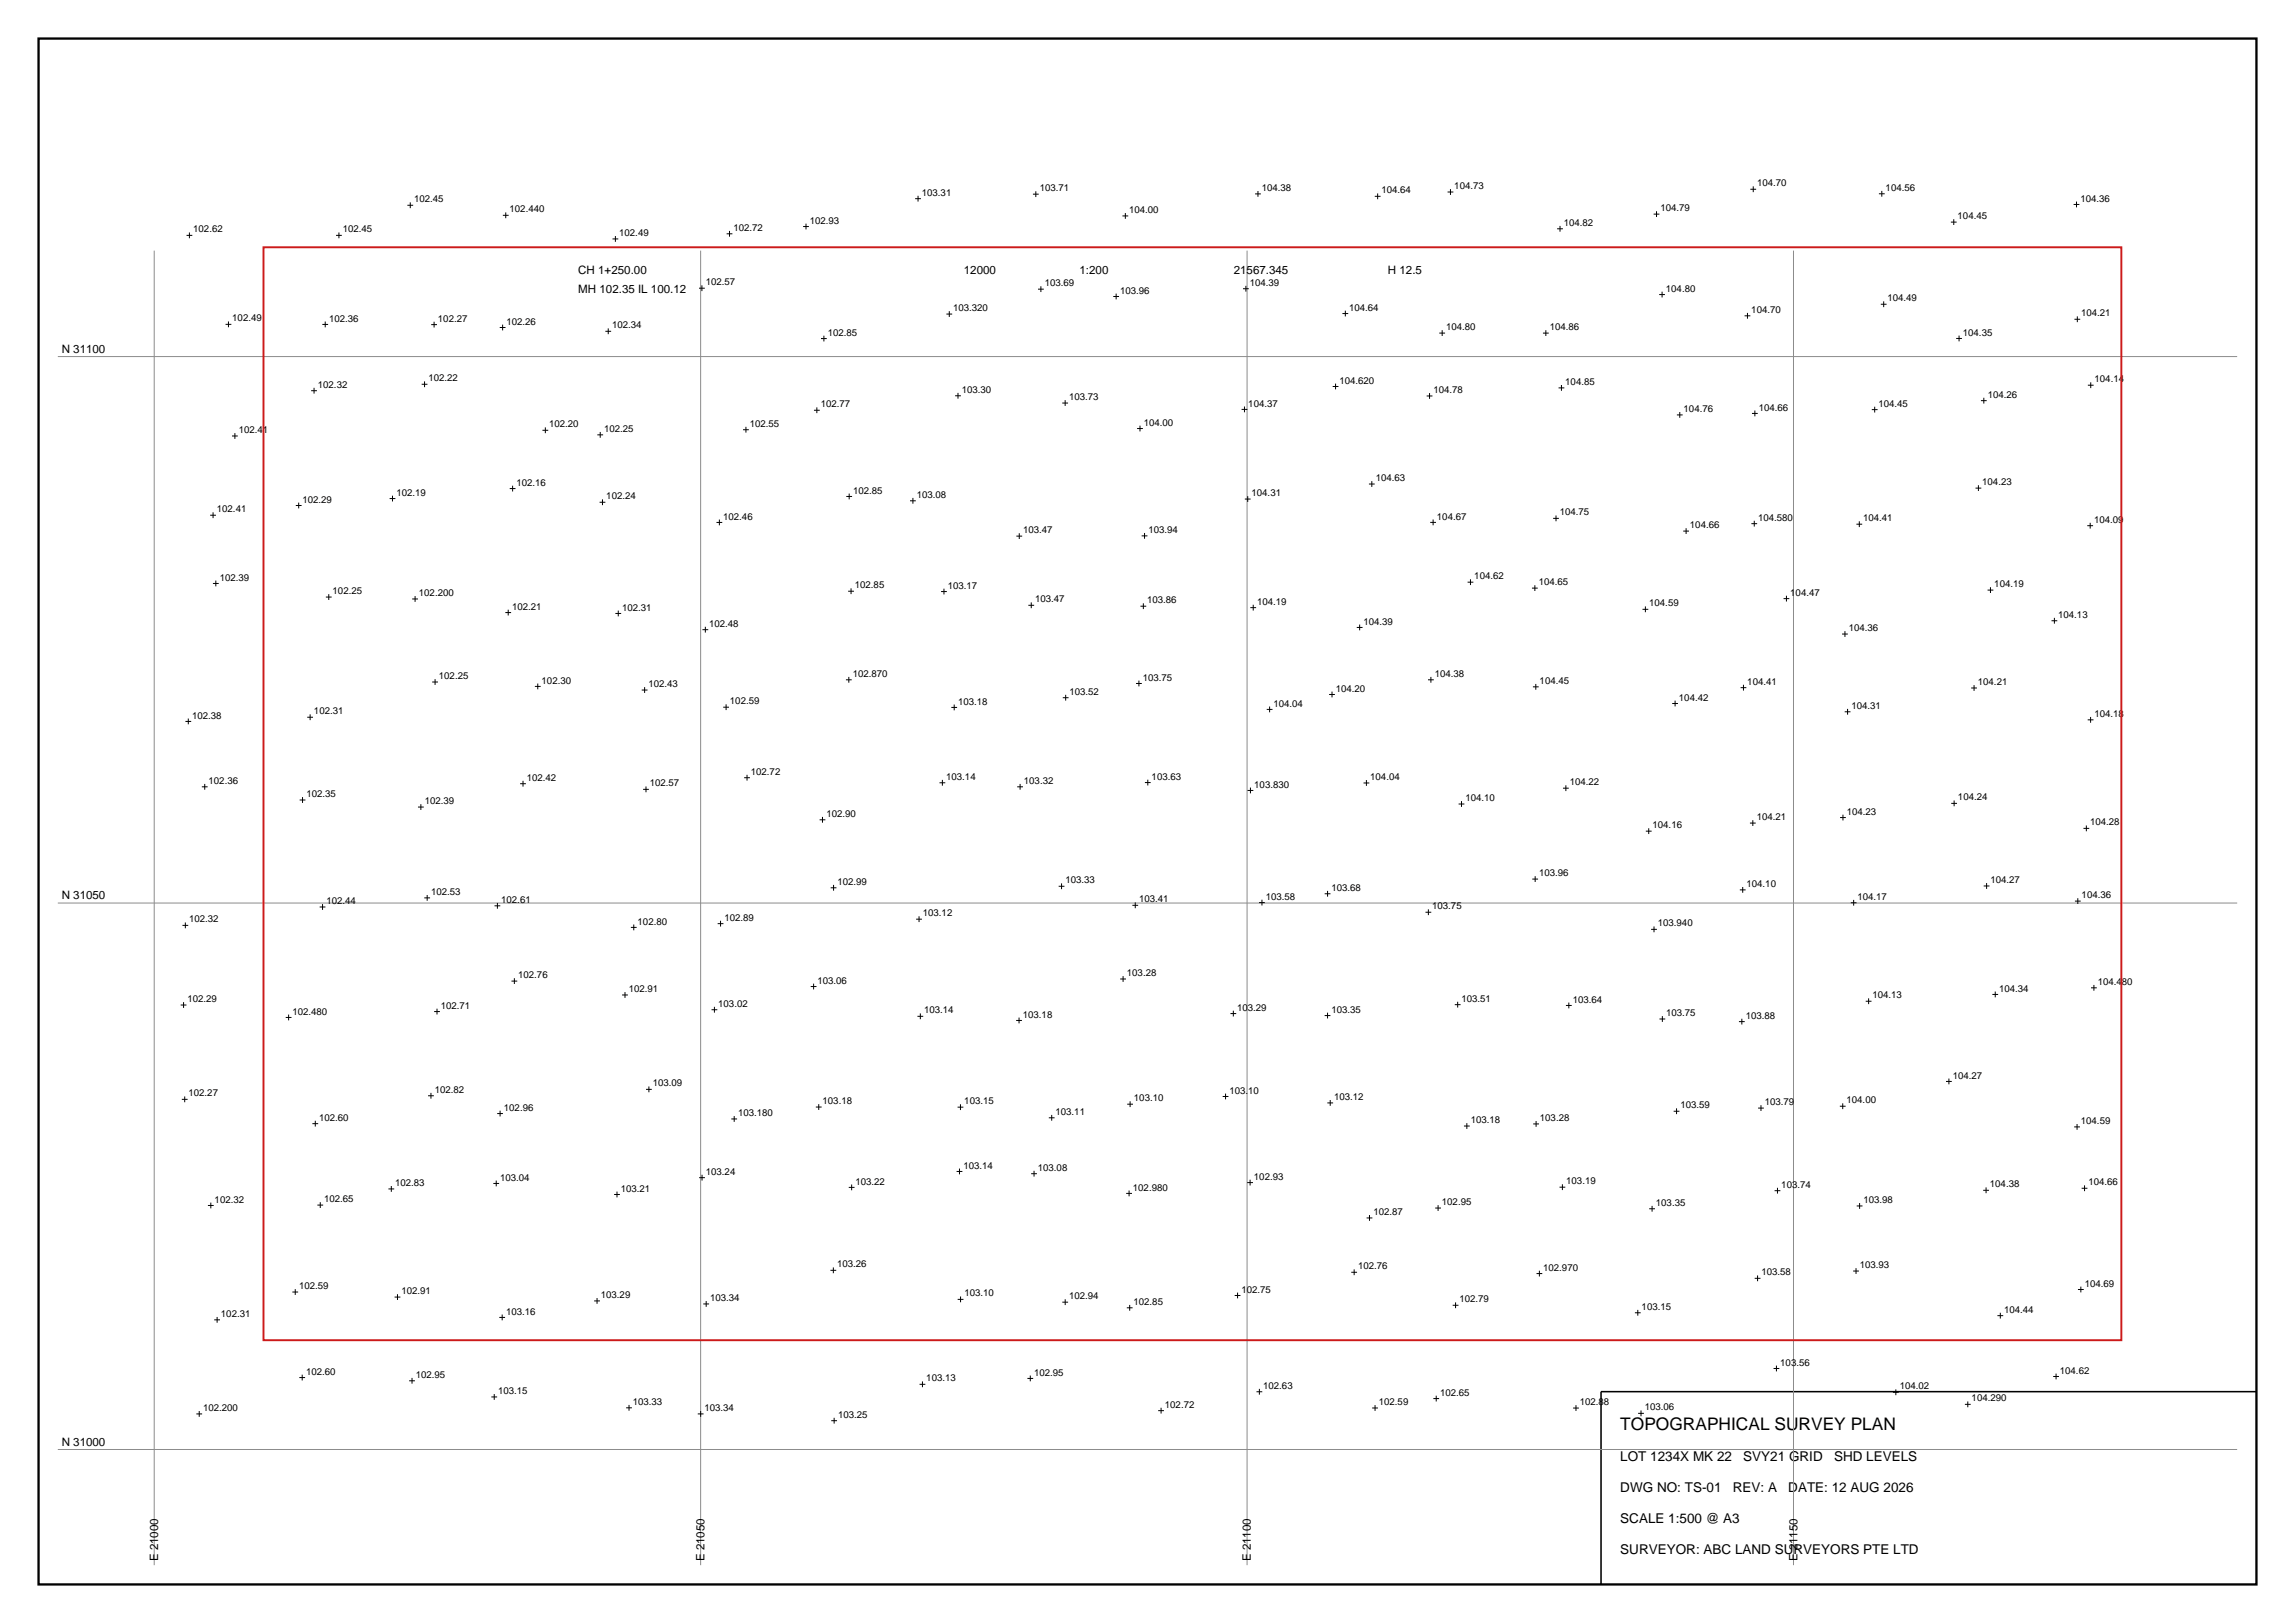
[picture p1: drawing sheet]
<svg xmlns="http://www.w3.org/2000/svg" width="420mm" height="297mm" viewBox="0 0 420 297" stroke-linecap="round" stroke-linejoin="round" font-family="sans-serif">
<defs><g id="words">
<text font-size="3.2" x="296.5" y="261.7">TOPOGRAPHICAL SURVEY PLAN</text>
<g font-size="2.5">
<text x="296.5" y="267.4">LOT 1234X MK 22</text>
<text x="319" y="267.4">SVY21 GRID</text>
<text x="335.6" y="267.4">SHD LEVELS</text>
<text x="296.5" y="273">DWG NO: TS-01</text>
<text x="317.1" y="273">REV: A</text>
<text x="327.3" y="273">DATE: 12 AUG 2026</text>
<text x="296.5" y="278.7">SCALE 1:500 @ A3</text>
<text x="296.5" y="284.3">SURVEYOR: ABC LAND SURVEYORS PTE LTD</text>
</g>
<g font-size="2.1">
<text x="105.8" y="50.1">CH 1+250.00</text>
<text x="105.8" y="53.6">MH 102.35 IL 100.12</text>
<text x="176.4" y="50.1">12000</text>
<text x="197.6" y="50.1">1:200</text>
<text x="225.8" y="50.1">21567.345</text>
<text x="254" y="50.1">H 12.5</text>
<text x="11.3" y="64.5">N 31100</text>
<text x="11.3" y="164.5">N 31050</text>
<text x="11.3" y="264.5">N 31000</text>
<text x="28.9" y="285.7" transform="rotate(-90 28.9 285.7)">E 21000</text>
<text x="128.9" y="285.7" transform="rotate(-90 128.9 285.7)">E 21050</text>
<text x="228.9" y="285.7" transform="rotate(-90 228.9 285.7)">E 21100</text>
<text x="328.9" y="285.7" transform="rotate(-90 328.9 285.7)">E 21150</text>
</g>
<g font-size="1.8">
<text x="168.7" y="35.8">103.31</text>
<text x="190.3" y="35">103.71</text>
<text x="230.9" y="35">104.38</text>
<text x="252.8" y="35.4">104.64</text>
<text x="266.1" y="34.6">104.73</text>
<text x="321.6" y="34.1">104.70</text>
<text x="345.1" y="34.9">104.56</text>
<text x="75.8" y="37">102.45</text>
<text x="93.3" y="38.9">102.440</text>
<text x="148.2" y="40.9">102.93</text>
<text x="206.7" y="39">104.00</text>
<text x="286.2" y="41.3">104.82</text>
<text x="303.9" y="38.7">104.79</text>
<text x="358.3" y="40.1">104.45</text>
<text x="380.7" y="36.9">104.36</text>
<text x="35.4" y="42.5">102.62</text>
<text x="62.7" y="42.5">102.45</text>
<text x="113.3" y="43.2">102.49</text>
<text x="134.2" y="42.3">102.72</text>
<text x="129.2" y="52.2">102.57</text>
<text x="191.2" y="52.4">103.69</text>
<text x="205" y="53.7">103.96</text>
<text x="228.7" y="52.3">104.39</text>
<text x="304.9" y="53.4">104.80</text>
<text x="42.5" y="58.8">102.49</text>
<text x="60.2" y="58.8">102.36</text>
<text x="80.1" y="58.9">102.27</text>
<text x="92.7" y="59.4">102.26</text>
<text x="174.4" y="56.9">103.320</text>
<text x="246.9" y="56.9">104.64</text>
<text x="320.5" y="57.3">104.70</text>
<text x="345.4" y="55.1">104.49</text>
<text x="380.9" y="57.9">104.21</text>
<text x="112" y="60.1">102.34</text>
<text x="151.5" y="61.4">102.85</text>
<text x="264.6" y="60.4">104.80</text>
<text x="283.6" y="60.4">104.86</text>
<text x="359.2" y="61.4">104.35</text>
<text x="58.2" y="71">102.32</text>
<text x="78.4" y="69.8">102.22</text>
<text x="176" y="71.9">103.30</text>
<text x="245.1" y="70.2">104.620</text>
<text x="262.3" y="71.9">104.78</text>
<text x="286.5" y="70.5">104.85</text>
<text x="383.3" y="70">104.14</text>
<text x="150.2" y="74.5">102.77</text>
<text x="195.6" y="73.2">103.73</text>
<text x="209.3" y="77.9">104.00</text>
<text x="228.5" y="74.4">104.37</text>
<text x="308.1" y="75.4">104.76</text>
<text x="321.9" y="75.1">104.66</text>
<text x="343.8" y="74.4">104.45</text>
<text x="363.8" y="72.8">104.26</text>
<text x="43.7" y="79.3">102.41</text>
<text x="100.5" y="78.2">102.20</text>
<text x="110.5" y="79">102.25</text>
<text x="137.2" y="78.1">102.55</text>
<text x="94.5" y="88.9">102.16</text>
<text x="251.8" y="88">104.63</text>
<text x="362.8" y="88.8">104.23</text>
<text x="39.7" y="93.8">102.41</text>
<text x="55.4" y="92">102.29</text>
<text x="72.5" y="90.7">102.19</text>
<text x="111" y="91.4">102.24</text>
<text x="132.4" y="95.1">102.46</text>
<text x="156.1" y="90.3">102.85</text>
<text x="167.8" y="91.1">103.08</text>
<text x="229" y="90.8">104.31</text>
<text x="263" y="95.1">104.67</text>
<text x="285.5" y="94.3">104.75</text>
<text x="321.7" y="95.3">104.580</text>
<text x="341" y="95.4">104.41</text>
<text x="383.2" y="95.7">104.09</text>
<text x="187.2" y="97.6">103.47</text>
<text x="210.2" y="97.5">103.94</text>
<text x="309.3" y="96.7">104.66</text>
<text x="40.2" y="106.2">102.39</text>
<text x="156.5" y="107.7">102.85</text>
<text x="173.5" y="107.7">103.17</text>
<text x="269.8" y="106">104.62</text>
<text x="281.6" y="107.1">104.65</text>
<text x="365" y="107.5">104.19</text>
<text x="60.9" y="108.7">102.25</text>
<text x="76.7" y="109.1">102.200</text>
<text x="93.7" y="111.6">102.21</text>
<text x="113.9" y="111.7">102.31</text>
<text x="189.4" y="110.2">103.47</text>
<text x="209.9" y="110.4">103.86</text>
<text x="230.1" y="110.7">104.19</text>
<text x="301.8" y="111">104.59</text>
<text x="327.6" y="109">104.47</text>
<text x="376.7" y="113.1">104.13</text>
<text x="129.8" y="114.7">102.48</text>
<text x="249.5" y="114.3">104.39</text>
<text x="338.3" y="115.5">104.36</text>
<text x="80.3" y="124.3">102.25</text>
<text x="99.1" y="125.1">102.30</text>
<text x="118.7" y="125.7">102.43</text>
<text x="156" y="123.9">102.870</text>
<text x="209.1" y="124.5">103.75</text>
<text x="262.6" y="123.9">104.38</text>
<text x="281.8" y="125.2">104.45</text>
<text x="319.8" y="125.3">104.41</text>
<text x="362" y="125.4">104.21</text>
<text x="35.2" y="131.5">102.38</text>
<text x="57.5" y="130.7">102.31</text>
<text x="133.6" y="128.9">102.59</text>
<text x="175.3" y="128.9">103.18</text>
<text x="195.7" y="127.1">103.52</text>
<text x="233.1" y="129.3">104.04</text>
<text x="244.5" y="126.6">104.20</text>
<text x="307.3" y="128.2">104.42</text>
<text x="338.8" y="129.7">104.31</text>
<text x="383.3" y="131.2">104.18</text>
<text x="38.2" y="143.5">102.36</text>
<text x="96.4" y="142.9">102.42</text>
<text x="118.9" y="143.9">102.57</text>
<text x="137.4" y="141.8">102.72</text>
<text x="173.2" y="142.7">103.14</text>
<text x="187.4" y="143.5">103.32</text>
<text x="210.8" y="142.7">103.63</text>
<text x="250.8" y="142.8">104.04</text>
<text x="287.3" y="143.7">104.22</text>
<text x="56.1" y="145.9">102.35</text>
<text x="77.7" y="147.2">102.39</text>
<text x="151.2" y="149.5">102.90</text>
<text x="229.5" y="144.1">103.830</text>
<text x="268.2" y="146.6">104.10</text>
<text x="338" y="149.1">104.23</text>
<text x="358.3" y="146.5">104.24</text>
<text x="302.4" y="151.6">104.16</text>
<text x="321.5" y="150.1">104.21</text>
<text x="382.5" y="151.1">104.28</text>
<text x="153.3" y="161.9">102.99</text>
<text x="195" y="161.7">103.33</text>
<text x="281.7" y="160.3">103.96</text>
<text x="364.3" y="161.6">104.27</text>
<text x="59.7" y="165.4">102.44</text>
<text x="78.9" y="163.8">102.53</text>
<text x="91.7" y="165.2">102.61</text>
<text x="168.9" y="167.7">103.12</text>
<text x="208.5" y="165.1">103.41</text>
<text x="231.7" y="164.6">103.58</text>
<text x="243.7" y="163">103.68</text>
<text x="262.1" y="166.4">103.75</text>
<text x="319.6" y="162.3">104.10</text>
<text x="339.9" y="164.7">104.17</text>
<text x="381" y="164.4">104.36</text>
<text x="34.6" y="168.8">102.32</text>
<text x="116.7" y="169.2">102.80</text>
<text x="132.6" y="168.5">102.89</text>
<text x="303.4" y="169.5">103.940</text>
<text x="94.8" y="179">102.76</text>
<text x="206.2" y="178.6">103.28</text>
<text x="34.3" y="183.4">102.29</text>
<text x="53.5" y="185.7">102.480</text>
<text x="80.7" y="184.6">102.71</text>
<text x="115.1" y="181.5">102.91</text>
<text x="131.4" y="184.2">103.02</text>
<text x="149.6" y="180">103.06</text>
<text x="169.1" y="185.5">103.14</text>
<text x="226.4" y="185">103.29</text>
<text x="243.7" y="185.3">103.35</text>
<text x="267.5" y="183.3">103.51</text>
<text x="287.8" y="183.5">103.64</text>
<text x="304.9" y="185.9">103.75</text>
<text x="342.7" y="182.7">104.13</text>
<text x="365.8" y="181.4">104.34</text>
<text x="383.9" y="180.2">104.480</text>
<text x="187.2" y="186.2">103.18</text>
<text x="319.5" y="186.4">103.88</text>
<text x="357.4" y="197.4">104.27</text>
<text x="34.5" y="200.6">102.27</text>
<text x="79.6" y="200">102.82</text>
<text x="92.2" y="203.2">102.96</text>
<text x="119.5" y="198.8">103.09</text>
<text x="150.5" y="202.1">103.18</text>
<text x="176.5" y="202.1">103.15</text>
<text x="207.5" y="201.5">103.10</text>
<text x="225" y="200.1">103.10</text>
<text x="244.1" y="201.3">103.12</text>
<text x="307.5" y="202.8">103.59</text>
<text x="323" y="202.2">103.79</text>
<text x="337.9" y="201.9">104.00</text>
<text x="58.4" y="205.1">102.60</text>
<text x="135.1" y="204.2">103.180</text>
<text x="193.2" y="204">103.11</text>
<text x="269.1" y="205.5">103.18</text>
<text x="281.8" y="205.1">103.28</text>
<text x="380.8" y="205.7">104.59</text>
<text x="129.2" y="215">103.24</text>
<text x="176.3" y="213.8">103.14</text>
<text x="189.9" y="214.3">103.08</text>
<text x="229.5" y="215.9">102.93</text>
<text x="39.3" y="220.1">102.32</text>
<text x="59.3" y="220">102.65</text>
<text x="72.3" y="217">102.83</text>
<text x="91.5" y="216">103.04</text>
<text x="113.6" y="218.1">103.21</text>
<text x="156.6" y="216.8">103.22</text>
<text x="207.3" y="217.9">102.980</text>
<text x="263.9" y="220.5">102.95</text>
<text x="286.6" y="216.7">103.19</text>
<text x="303" y="220.7">103.35</text>
<text x="326" y="217.4">103.74</text>
<text x="341" y="220.2">103.98</text>
<text x="364.2" y="217.3">104.38</text>
<text x="382.2" y="216.9">104.66</text>
<text x="251.3" y="222.3">102.87</text>
<text x="153.2" y="231.9">103.26</text>
<text x="248.5" y="232.3">102.76</text>
<text x="282.4" y="232.5">102.970</text>
<text x="322.4" y="233.4">103.58</text>
<text x="340.4" y="232.1">103.93</text>
<text x="54.7" y="235.9">102.59</text>
<text x="73.4" y="236.8">102.91</text>
<text x="110" y="237.5">103.29</text>
<text x="129.9" y="238.1">103.34</text>
<text x="176.5" y="237.3">103.10</text>
<text x="195.6" y="237.8">102.94</text>
<text x="207.4" y="238.8">102.85</text>
<text x="227.2" y="236.5">102.75</text>
<text x="267.1" y="238.3">102.79</text>
<text x="300.4" y="239.7">103.15</text>
<text x="381.5" y="235.4">104.69</text>
<text x="40.4" y="241">102.31</text>
<text x="92.6" y="240.6">103.16</text>
<text x="366.8" y="240.2">104.44</text>
<text x="56" y="251.6">102.60</text>
<text x="189.3" y="251.7">102.95</text>
<text x="325.8" y="249.9">103.56</text>
<text x="377" y="251.4">104.62</text>
<text x="76.1" y="252.1">102.95</text>
<text x="91.2" y="255.1">103.15</text>
<text x="115.8" y="257.1">103.33</text>
<text x="169.5" y="252.8">103.13</text>
<text x="213.2" y="257.6">102.72</text>
<text x="231.2" y="254.2">102.63</text>
<text x="252.3" y="257.1">102.59</text>
<text x="263.5" y="255.4">102.65</text>
<text x="289.1" y="257.1">102.88</text>
<text x="347.7" y="254.3">104.02</text>
<text x="360.8" y="256.5">104.290</text>
<text x="37.2" y="258.2">102.200</text>
<text x="128.9" y="258.2">103.34</text>
<text x="153.4" y="259.5">103.25</text>
<text x="301" y="258.1">103.06</text>
</g>
</g></defs>
<path d="M7.1 7.1h405.8v282.8h-405.8z" fill="none" stroke="#000" stroke-width=".42"/>
<path d="M412.9 254.7h-119.9v35.2" fill="none" stroke="#000" stroke-width=".28"/>
<path d="M28.2 45.9v240.5M128.2 45.9v240.5M228.2 45.9v240.5M328.2 45.9v240.5M10.6 65.2h398.8M10.6 165.3h398.8M10.6 265.3h398.8" fill="none" stroke="#8c8c8c" stroke-width=".18"/>
<g fill="none" stroke="#000" stroke-width=".18">
<path d="M74.6 37.6h1M75.1 37v1.1M92 39.4h1.1M92.6 38.9v1M167.5 36.4h1M168 35.8v1.1M189 35.5h1.1M189.6 35v1.1M205.4 39.5h1.1M205.9 39v1M229.7 35.5h1M230.2 35v1"/>
<path d="M251.6 35.9h1M252.1 35.4v1.1M264.9 35.1h1.1M265.4 34.6v1.1M302.6 39.2h1.1M303.2 38.7v1M320.3 34.6h1.1M320.9 34.1v1.1M343.9 35.5h1M344.4 34.9v1.1M379.5 37.4h1M380 36.9v1"/>
<path d="M34.1 43.1h1.1M34.7 42.5v1.1M41.3 59.4h1M41.8 58.8v1.1M59 59.4h1M59.5 58.8v1.1M61.5 43.1h1.1M62 42.5v1.1M78.9 59.4h1.1M79.4 58.9v1M91.5 59.9h1M92 59.4v1.1"/>
<path d="M112.1 43.7h1M112.6 43.2v1.1M127.9 52.7h1.1M128.5 52.2v1.1M133 42.8h1M133.5 42.3v1M147 41.5h1M147.5 40.9v1.1M173.2 57.5h1.1M173.7 56.9v1.1M190 52.9h1M190.5 52.4v1"/>
<path d="M203.7 54.3h1.1M204.3 53.7v1.1M227.5 52.8h1M228 52.3v1.1M245.7 57.4h1M246.2 56.9v1M285 41.9h1M285.5 41.3v1.1M303.6 53.9h1.1M304.2 53.4v1M319.3 57.8h1M319.8 57.3v1"/>
<path d="M344.2 55.7h1.1M344.7 55.1v1.1M357 40.6h1.1M357.6 40.1v1.1M379.6 58.4h1.1M380.2 57.9v1.1M42.5 79.8h1M43 79.3v1M56.9 71.5h1.1M57.5 71v1M77.2 70.3h1M77.7 69.8v1"/>
<path d="M99.3 78.7h1M99.8 78.2v1.1M109.3 79.6h1.1M109.8 79v1.1M110.8 60.6h1M111.3 60.1v1.1M136 78.6h1M136.5 78.1v1.1M149 75.1h1M149.5 74.5v1.1M150.2 62h1.1M150.8 61.4v1.1"/>
<path d="M174.8 72.4h1M175.3 71.9v1.1M194.4 73.8h1.1M194.9 73.2v1.1M208.1 78.4h1.1M208.6 77.9v1M227.2 74.9h1.1M227.7 74.4v1M243.9 70.7h1M244.4 70.2v1.1M261.1 72.5h1M261.6 71.9v1.1"/>
<path d="M263.4 61h1.1M263.9 60.4v1.1M282.4 61h1M282.9 60.4v1.1M285.2 71h1.1M285.8 70.5v1M306.9 75.9h1M307.4 75.4v1.1M320.6 75.7h1.1M321.2 75.1v1.1M342.6 75h1M343.1 74.4v1.1"/>
<path d="M358 61.9h1.1M358.5 61.4v1.1M362.5 73.3h1.1M363.1 72.8v1M382.1 70.5h1M382.6 70v1M38.5 94.3h1M39 93.8v1M54.1 92.5h1.1M54.7 92v1M71.3 91.2h1.1M71.8 90.7v1.1"/>
<path d="M93.3 89.4h1M93.8 88.9v1M109.7 91.9h1.1M110.3 91.4v1M131.1 95.6h1.1M131.6 95.1v1M154.9 90.9h1M155.4 90.3v1.1M166.5 91.6h1.1M167.1 91.1v1.1M186 98.1h1.1M186.5 97.6v1"/>
<path d="M208.9 98.1h1.1M209.5 97.5v1.1M227.8 91.3h1.1M228.3 90.8v1.1M250.5 88.6h1.1M251.1 88v1.1M261.7 95.6h1.1M262.3 95.1v1M284.2 94.9h1.1M284.8 94.3v1.1M308 97.2h1.1M308.6 96.7v1"/>
<path d="M320.5 95.8h1.1M321 95.3v1.1M339.7 95.9h1.1M340.3 95.4v1.1M361.5 89.3h1.1M362.1 88.8v1.1M382 96.2h1M382.5 95.7v1M39 106.8h1M39.5 106.2v1.1M59.6 109.3h1.1M60.2 108.7v1.1"/>
<path d="M75.4 109.6h1.1M76 109.1v1M92.5 112.1h1M93 111.6v1M112.6 112.3h1.1M113.1 111.7v1.1M128.6 115.2h1M129.1 114.7v1.1M155.2 108.2h1.1M155.7 107.7v1M172.2 108.3h1.1M172.8 107.7v1.1"/>
<path d="M188.2 110.8h1.1M188.7 110.2v1.1M208.7 110.9h1.1M209.2 110.4v1.1M228.8 111.2h1.1M229.3 110.7v1M248.3 114.8h1.1M248.8 114.3v1M268.6 106.5h1M269.1 106v1.1M280.4 107.6h1M280.9 107.1v1.1"/>
<path d="M300.6 111.5h1M301.1 111v1M326.4 109.5h1.1M326.9 109v1.1M337.1 116h1.1M337.6 115.5v1.1M363.7 108h1.1M364.3 107.5v1M375.4 113.6h1.1M376 113.1v1M33.9 132h1.1M34.5 131.5v1"/>
<path d="M56.2 131.3h1.1M56.8 130.7v1.1M79.1 124.8h1.1M79.6 124.3v1M97.9 125.6h1M98.4 125.1v1M117.4 126.3h1.1M118 125.7v1.1M132.4 129.4h1M132.9 128.9v1M154.8 124.4h1.1M155.3 123.9v1"/>
<path d="M174.1 129.5h1.1M174.6 128.9v1.1M194.5 127.7h1.1M195 127.1v1.1M207.9 125.1h1.1M208.4 124.5v1.1M231.8 129.8h1.1M232.3 129.3v1M243.2 127.1h1.1M243.8 126.6v1M261.3 124.4h1.1M261.9 123.9v1"/>
<path d="M280.5 125.7h1.1M281.1 125.2v1M306 128.7h1.1M306.6 128.2v1.1M318.5 125.8h1.1M319.1 125.3v1.1M337.6 130.3h1M338.1 129.7v1.1M360.7 125.9h1.1M361.3 125.4v1M382.1 131.7h1M382.6 131.2v1.1"/>
<path d="M36.9 144h1.1M37.5 143.5v1M54.8 146.4h1.1M55.4 145.9v1M76.5 147.7h1.1M77 147.2v1M95.2 143.4h1M95.7 142.9v1M117.7 144.4h1M118.2 143.9v1.1M136.2 142.3h1M136.7 141.8v1"/>
<path d="M150 150h1M150.5 149.5v1M171.9 143.2h1.1M172.5 142.7v1.1M186.2 144h1M186.7 143.5v1M209.5 143.2h1.1M210.1 142.7v1M228.3 144.6h1.1M228.8 144.1v1.1M249.5 143.3h1.1M250.1 142.8v1"/>
<path d="M266.9 147.1h1.1M267.5 146.6v1.1M286 144.2h1.1M286.6 143.7v1.1M301.2 152.1h1.1M301.7 151.6v1M320.2 150.6h1.1M320.8 150.1v1M336.7 149.6h1.1M337.3 149.1v1M357.1 147h1M357.6 146.5v1"/>
<path d="M381.3 151.6h1M381.8 151.1v1M33.4 169.3h1M33.9 168.8v1.1M58.5 166h1.1M59 165.4v1.1M77.6 164.3h1.1M78.2 163.8v1M90.5 165.8h1.1M91 165.2v1.1M93.6 179.5h1.1M94.1 179v1.1"/>
<path d="M115.5 169.7h1M116 169.2v1M131.3 169h1.1M131.9 168.5v1.1M152 162.5h1.1M152.5 161.9v1.1M167.7 168.2h1M168.2 167.7v1M193.7 162.2h1.1M194.3 161.7v1M205 179.2h1.1M205.5 178.6v1.1"/>
<path d="M207.2 165.7h1.1M207.8 165.1v1.1M230.4 165.2h1.1M230.9 164.6v1.1M242.4 163.6h1.1M243 163v1.1M260.9 166.9h1M261.4 166.4v1.1M280.4 160.9h1.1M280.9 160.3v1.1M302.2 170.1h1M302.7 169.5v1.1"/>
<path d="M318.4 162.8h1.1M318.9 162.3v1.1M338.7 165.2h1.1M339.2 164.7v1M363 162.1h1.1M363.6 161.6v1.1M379.7 164.9h1.1M380.3 164.4v1M33.1 183.9h1M33.6 183.4v1M52.3 186.2h1M52.8 185.7v1"/>
<path d="M78.9 200v1M79.4 185.1h1.1M80 184.6v1M113.8 182.1h1.1M114.4 181.5v1.1M118.2 199.3h1.1M118.8 198.8v1.1M130.2 184.8h1.1M130.7 184.2v1.1M148.4 180.5h1M148.9 180v1.1M167.9 186h1.1"/>
<path d="M168.4 185.5v1M186 186.7h1M186.5 186.2v1.1M225.2 185.5h1M225.7 185v1M242.4 185.8h1.1M242.9 185.3v1.1M266.2 183.8h1.1M266.8 183.3v1.1M286.6 184h1M287.1 183.5v1M303.7 186.5h1.1"/>
<path d="M304.2 185.9v1.1M318.2 187h1.1M318.8 186.4v1.1M341.4 183.2h1.1M342 182.7v1.1M356.1 197.9h1.1M356.7 197.4v1M364.6 182h1.1M365.1 181.4v1.1M382.7 180.8h1M383.2 180.2v1.1M33.3 201.2h1"/>
<path d="M33.8 200.6v1.1M57.2 205.6h1M57.7 205.1v1.1M58.6 220v1.1M71.1 217.6h1M71.6 217v1.1M78.3 200.5h1.1M90.3 216.6h1M90.8 216v1.1M91 203.8h1M91.5 203.2v1.1M112.4 218.6h1"/>
<path d="M112.9 218.1v1M127.9 215.5h1.1M128.5 215v1M133.8 204.8h1.1M134.4 204.2v1.1M149.3 202.6h1.1M149.8 202.1v1M155.3 217.3h1.1M155.9 216.8v1M175.1 214.4h1M175.2 202.6h1.1M175.6 213.8v1.1"/>
<path d="M175.8 202.1v1M188.7 214.8h1.1M189.2 214.3v1M191.9 204.6h1.1M192.5 204v1.1M206.1 218.4h1.1M206.3 202.1h1M206.6 217.9v1M206.8 201.5v1.1M223.8 200.6h1M224.3 200.1v1.1M228.2 216.4h1.1"/>
<path d="M228.8 215.9v1M242.9 201.8h1.1M243.4 201.3v1.1M267.9 206.1h1.1M268.4 205.5v1.1M280.6 205.7h1M281.1 205.1v1.1M285.4 217.2h1.1M285.9 216.7v1.1M306.3 203.4h1M306.8 202.8v1.1M321.7 202.8h1.1"/>
<path d="M322.3 202.2v1.1M324.8 217.9h1M325.3 217.4v1M336.7 202.4h1.1M337.2 201.9v1.1M362.9 217.8h1.1M363.5 217.3v1M379.6 206.2h1M380.1 205.7v1M381 217.4h1M381.5 216.9v1.1M38.1 220.6h1"/>
<path d="M38.6 220.1v1M53.5 236.4h1.1M54 235.9v1.1M58.1 220.5h1M72.2 237.4h1.1M72.7 236.8v1.1M108.7 238.1h1.1M109.3 237.5v1.1M128.7 238.6h1.1M129.2 238.1v1M152 232.5h1M152.5 231.9v1.1"/>
<path d="M175.3 237.8h1M175.8 237.3v1M194.4 238.3h1.1M194.9 237.8v1M206.2 239.3h1.1M206.7 238.8v1.1M226 237.1h1M226.5 236.5v1.1M247.3 232.8h1M247.8 232.3v1M250.1 222.9h1.1M250.6 222.3v1.1"/>
<path d="M262.7 221.1h1M263.2 220.5v1.1M265.8 238.9h1.1M266.4 238.3v1.1M281.2 233.1h1M281.7 232.5v1.1M299.7 239.7v1.1M301.8 221.2h1.1M302.3 220.7v1M321.1 233.9h1.1M321.6 233.4v1.1M339.1 232.6h1.1"/>
<path d="M339.7 232.1v1M339.8 220.7h1M340.3 220.2v1M380.3 236h1M380.8 235.4v1.1M35.9 258.7h1.1M36.5 258.2v1.1M39.2 241.5h1.1M39.7 241v1.1M54.8 252.1h1M55.3 251.6v1M74.9 252.7h1"/>
<path d="M75.4 252.1v1.1M89.9 255.6h1.1M90.4 255.1v1.1M91.4 241.1h1M91.9 240.6v1M114.6 257.6h1M115.1 257.1v1.1M127.7 258.7h1.1M128.2 258.2v1.1M152.1 260h1.1M152.7 259.5v1M168.3 253.3h1"/>
<path d="M168.8 252.8v1.1M188 252.2h1.1M188.5 251.7v1.1M212 258.1h1M212.5 257.6v1.1M229.9 254.7h1.1M230.5 254.2v1M251.1 257.7h1.1M251.6 257.1v1.1M262.3 255.9h1.1M262.8 255.4v1.1M287.9 257.7h1"/>
<path d="M288.4 257.1v1.1M299.2 240.2h1.1M299.8 258.6h1M300.3 258.1v1.1M324.6 250.4h1M325.1 249.9v1.1M346.4 254.8h1.1M346.9 254.3v1M359.6 257h1M360.1 256.5v1M365.5 240.8h1.1M366.1 240.2v1.1"/>
<path d="M375.7 251.9h1.1M376.3 251.4v1"/>
</g>
<path d="M48.2 45.3h340v200h-340z" fill="none" stroke="#cc1a1a" stroke-width=".35"/>
<use href="#words"/>
</svg>
